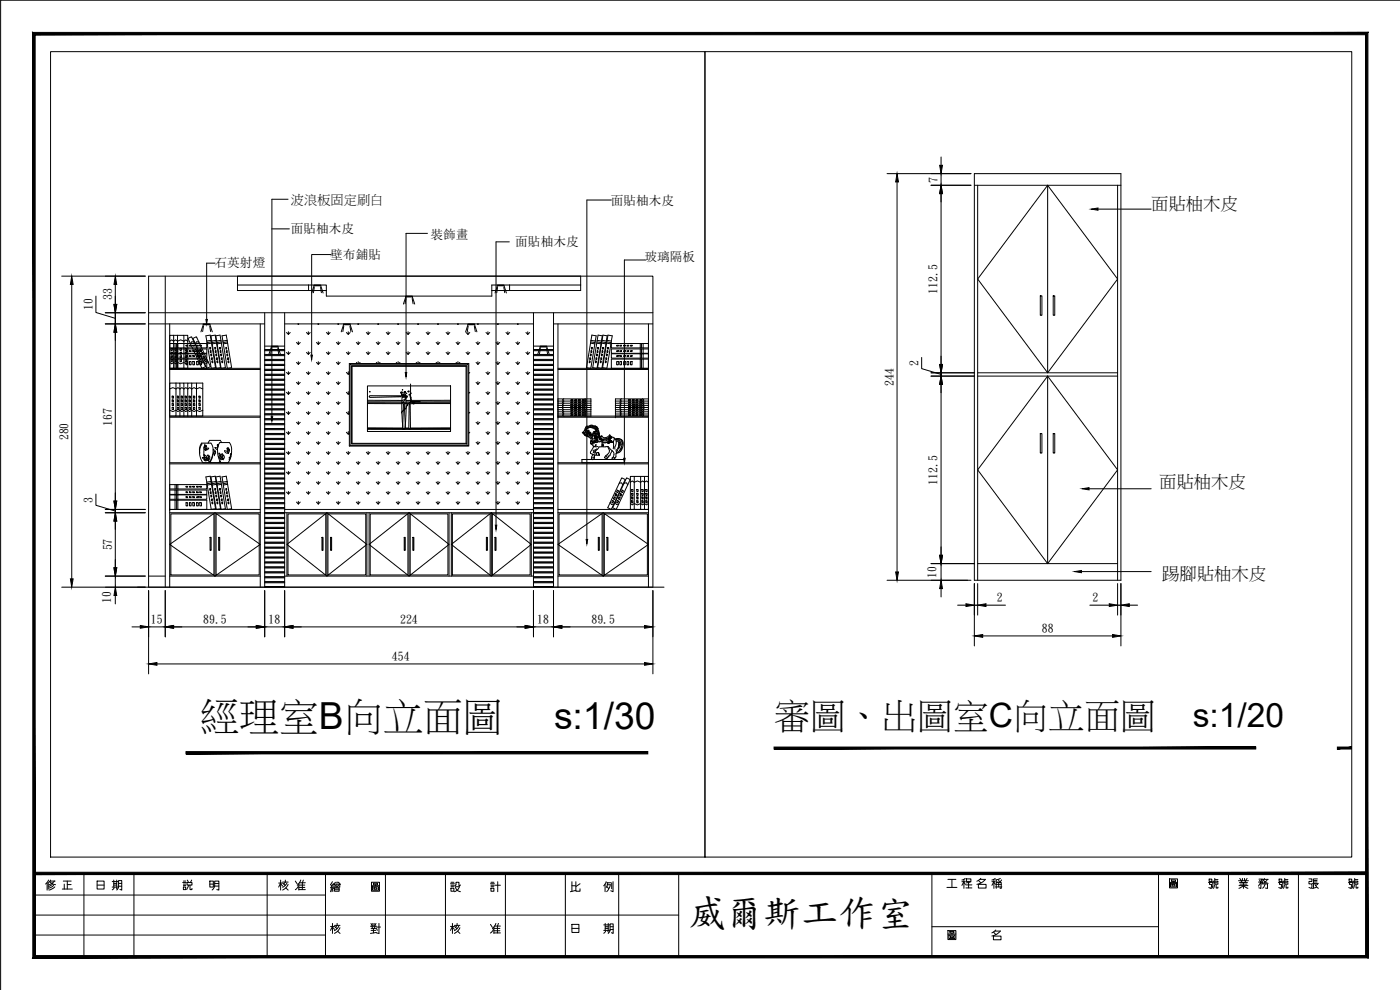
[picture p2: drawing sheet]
<svg xmlns="http://www.w3.org/2000/svg" width="420mm" height="297mm" viewBox="0 0 420 297" stroke-linecap="round" stroke-linejoin="round" font-family="sans-serif">
<defs><g id="words">
<text font-size="11.9" x="60" y="218.9">經理室B向立面圖</text>
<text font-size="11.3" x="206.5" y="277.3">威爾斯工作室</text>
<text font-size="11.2" x="166.3" y="218.9">s:1/30</text>
<text font-size="10.7" x="232.4" y="218.2">審圖、出圖室C向立面圖</text>
<text font-size="10.1" x="358" y="218.2">s:1/20</text>
<g font-size="5.2">
<text x="345.5" y="62.7">面貼柚木皮</text>
<text x="347.9" y="146.2">面貼柚木皮</text>
<text x="348.8" y="173.6">踢腳貼柚木皮</text>
</g>
<text font-size="4" x="87.3" y="61.3">波浪板固定刷白</text>
<g font-size="3.8">
<text x="183.3" y="61.6">面貼柚木皮</text>
<text x="87.3" y="70">面貼柚木皮</text>
<text x="129.2" y="71.8">裝飾畫</text>
<text x="99.1" y="77.6">壁布鋪貼</text>
<text x="154.6" y="73.8">面貼柚木皮</text>
<text x="64.4" y="80.1">石英射燈</text>
<text x="193.4" y="78.5">玻璃隔板</text>
</g>
<g font-size="3.5">
<text x="281.3" y="54.8" transform="rotate(-90 281.3 54.8)">7</text>
<text x="281.2" y="88.2" transform="rotate(-90 281.2 88.2)">112.5</text>
<text x="27.6" y="93.1" transform="rotate(-90 27.6 93.1)">10</text>
<text x="33.4" y="90.1" transform="rotate(-90 33.4 90.1)">33</text>
<text x="275.5" y="109.8" transform="rotate(-90 275.5 109.8)">2</text>
<text x="268.1" y="115.8" transform="rotate(-90 268.1 115.8)">244</text>
<text x="33.4" y="127.8" transform="rotate(-90 33.4 127.8)">167</text>
<text x="20.4" y="132.1" transform="rotate(-90 20.4 132.1)">280</text>
<text x="281.2" y="145.5" transform="rotate(-90 281.2 145.5)">112.5</text>
<text x="27.6" y="150.8" transform="rotate(-90 27.6 150.8)">3</text>
<text x="33.4" y="165.1" transform="rotate(-90 33.4 165.1)">57</text>
<text x="280.9" y="173.5" transform="rotate(-90 280.9 173.5)">10</text>
<text x="33.1" y="180.8" transform="rotate(-90 33.1 180.8)">10</text>
<text x="299.2" y="180.4">2</text>
<text x="327.9" y="180.4">2</text>
<text x="45.3" y="186.9">15</text>
<text x="61" y="186.9">89.5</text>
<text x="80.6" y="186.9">18</text>
<text x="120.1" y="187">224</text>
<text x="161.2" y="186.9">18</text>
<text x="177.5" y="186.9">89.5</text>
<text x="312.7" y="189.6">88</text>
<text x="117.6" y="198">454</text>
</g>
</g></defs>
<!-- layer: 0 -->
<g fill="none" stroke="#000" stroke-width=".3">
<path d="M15.2 15.5h196.4v241.7h-196.4zM211.6 15.5h194.1v241.7h-194.1zM420.2 .1h-420v296.9M86.4 59.8h-4.8v65.2M266.2 52.1h25.2M269.2 54.6v117M279.4 55.6h12M282.4 47.1v2.5M282.4 52.1v3.5M282.4 58.1v51.3M292.4 52.1h44v122h-44zM292.4 55.6h44"/>
<path d="M293.4 55.6v118.5M314.4 55.6l21 28.1-21 28.2-21-28.2zM314.4 55.6v56.3M335.4 55.6v118.5M64.6 79h-2.6v16.8M81.6 68.7h5.2M99.3 76.4h-5.8v30.2M128.3 70h-6.4v41.8M152.8 72.6h-3.9v85M183.5 60h-7.4v101.8M193.6 78h-6.2v59.5M329.5 62.7h16"/>
<path d="M18.5 82.9h25.1M21.5 85.4v88.3M28.8 88.8v5l5.8 1.7M31.6 93.8h12M31.6 97.2h12M34.6 97.2v-3.4v3.4M34.6 85.4v5.9M34.6 99.7v50.7M44.6 93.8h151.3M44.6 97.2h34.8M49.6 82.9v93.3M50.9 97.2v79"/>
<path d="M61 97.2h2v.2h-2zM61 97.4l-.7 2.2M61.1 97.9l-.3 1.6M62.9 97.9l.3 1.6M63 97.4l.7 2.2M71.3 85.5v-2.6h103v4.3h-21.4M71.3 85.5h21.3M71.3 85.5v1.7h26.6M78.1 97.2v79M79.4 93.8v82.4M85.4 97.2h74.7M85.4 93.8v82.4"/>
<path d="M86 99.8l.6 .5M86.6 99.5v.8M87.1 99.8l-.5 .5M89.4 97.2l.1 .1M89.5 97.2v.1M89.7 97.2l-.2 .1M92 99.8l.5 .5M92.5 99.5v.8M92.6 85.5h5.3v1.7M92.6 85.5v1.7M93.1 99.8l-.6 .5M94.3 85.5h2v.3h-2z"/>
<path d="M94.3 85.8l-.7 2.1M94.3 86.2l-.2 1.6M95.4 97.2l.1 .1M95.5 97.2v.1M95.7 97.2l-.2 .1M96.2 86.2l.3 1.6M96.3 85.8l.7 2.1M98 99.8l.5 .5M98.5 99.5v.8M99.1 99.8l-.6 .5M101.4 97.2l.1 .1M101.5 97.2v.1"/>
<path d="M101.7 97.2l-.2 .1M103.1 97.2h2v.2h-2zM103.1 97.4l-.7 2.2M103.2 97.9l-.3 1.6M103.9 99.8l.6 .5M104.5 99.5v.8M105 97.9l.3 1.6M105.1 99.8l-.6 .5M105.1 97.4l.7 2.2M107.4 97.2l.1 .1M107.5 97.2v.1M107.7 97.2l-.2 .1"/>
<path d="M109.9 99.8l.6 .5M110.5 99.5v.8M111.1 99.8l-.6 .5M113.3 97.2l.2 .1M113.5 97.2v.1M113.6 97.2l-.1 .1M115.9 99.8l.6 .5M116.5 99.5v.8M117.1 99.8l-.6 .5M119.3 97.2l.2 .1M119.5 97.2v.1M119.6 97.2l-.1 .1"/>
<path d="M121.8 88.8h2v.3h-2zM121.8 89.1l-.7 2.1M121.8 89.5l-.2 1.7M121.9 99.8l.6 .5M122.5 99.5v.8M123 99.8l-.5 .5M123.7 89.5l.3 1.7M123.8 89.1l.7 2.1M125.3 97.2l.2 .1M125.5 97.2v.1M125.6 97.2l-.1 .1M127.9 99.8l.6 .5"/>
<path d="M128.5 99.5v.8M129 99.8l-.5 .5M131.3 97.2l.1 .1M131.4 97.2v.1M131.6 97.2l-.2 .1M133.9 99.8l.6 .5M134.5 99.5v.8M135 99.8l-.5 .5M137.3 97.2l.1 .1M137.4 97.2v.1M137.6 97.2l-.2 .1M139.9 99.8l.5 .5"/>
<path d="M140.4 97.2h2v.2h-2zM140.4 99.5v.8M140.4 97.4l-.7 2.2M140.5 97.9l-.3 1.6M141 99.8l-.6 .5M142.4 97.9l.2 1.6M142.4 97.4l.7 2.2M143.3 97.2l.1 .1M143.4 97.2v.1M143.6 97.2l-.2 .1M145.9 99.8l.5 .5M146.4 99.5v.8"/>
<path d="M147 99.8l-.6 .5M149.3 85.5h2v.3h-2zM149.3 97.2l.1 .1M149.3 85.8l-.7 2.1M149.3 86.2l-.2 1.6M149.4 97.2v.1M149.6 97.2l-.2 .1M151.2 86.2l.3 1.6M151.3 85.8l.7 2.1M151.8 99.8l.6 .5M152.4 99.5v.8M152.9 85.5v1.7h-5.3"/>
<path d="M153 99.8l-.6 .5M155.3 97.2l.1 .1M155.4 97.2v.1M155.6 97.2l-.2 .1M157.8 99.8l.6 .5M158.4 99.5v.8M159 99.8l-.6 .5M160.1 93.8v82.4M166.1 97.2h29.8M166.1 93.8v82.4M167.4 97.2v79M174.3 85.5h-26.7v3.3h-49.7v-1.6"/>
<path d="M194.6 97.2v79M312.2 88.8h.5v5.8h-.5zM316.1 88.8h.4v5.8h-.4zM50.9 108.8l.6 .4 .6-.4M50.9 102.4l.6-.4 .6 .4 .6-.4 .6 .4 .9-.4 1 .4M50.9 102.4v8.1M50.9 103.1h11.2v1.3h-8.7M50.9 104.7h11.2v1.3h-8.7M50.9 106.2h11.2v1.3h-8.7M50.9 107.7h11.2v2.8h-8.7M50.9 104.4h2.5M50.9 106h2.5"/>
<path d="M50.9 107.5h2.5M50.9 110.5h2.5M50.9 110.9h27.2M50.9 110.5h27.2M51.3 105.7h.4v.6h-.4zM51.3 106.8h.4v.6h-.4zM51.3 107.9h.4v.6h-.4zM51.3 104.5h.4v.6h-.4zM51.7 118.9h.4v.6h-.4zM52.1 108.8v1.7h-1.2M52.1 100.6h-1.2v1.8M52.1 108.8l.6 .4 .6-.4"/>
<path d="M52.1 100.6h1.2M52.1 100.6v8.2M52.5 105.7h.4v.6h-.4zM52.5 106.8h.4v.6h-.4zM52.5 107.9h.4v.6h-.4zM52.5 104.5h.4v.6h-.4zM52.5 103.1v1.3M52.5 104.7v1.3M52.5 106.2v1.3M52.5 107.7v2.8M52.8 114.9h-1.9v1.8l1-.4 .9 .4 .6-.4 .6 .4M52.8 114.9h1.2v1.8"/>
<path d="M52.8 114.9v8.2M53 103.1v1.3M53 104.7v1.3M53 106.2v1.3M53 107.7v2.8M53.2 118.9h.4v.6h-.4zM53.3 100.6h1.9v1.8M53.3 108.8l.9 .4 1-.4 .6 .4 .5-.4M53.3 100.6v8.2M53.4 103.1v1.3M53.4 104.7v1.3M53.4 106.2v1.3"/>
<path d="M53.4 107.7v2.8M54 114.9h1.2v1.8M54 116.7l.6-.4 .6 .4M54 116.7v8.1M54 105.7h.4v.6h-.4zM54 106.8h.4v.6h-.4zM54 107.9h.4v.6h-.4zM54 104.5h.4v.6h-.4zM54.4 118.9h.4v.6h-.4zM55.2 102.4v8.1h-1.9v-1.7M55.2 100.6h1.1v1.8M55.2 102.4l.6-.4 .5 .4"/>
<path d="M55.2 116.7l.6-.4 .5 .4M55.2 114.9h1.1M55.2 116.7v8.1M55.6 105.7h.4v.6h-.4zM55.6 106.8h.4v.6h-.4zM55.6 107.9h.4v.6h-.4zM55.6 104.5h.4v.6h-.4zM55.6 118.9h.4v.6h-.4zM55.8 106.7h.5v.3h-.5zM55.8 105.2h.5v.3h-.5zM55.8 103.6h.5v.3h-.5zM55.8 108.5h.5v1h-.5z"/>
<path d="M56.3 102.4v8.1M56.3 116.7l.6-.4 .6 .4M56.3 116.7v8.1M56.7 118.9h.5v.6h-.5zM56.9 106.7h.5v.3h-.5zM56.9 105.2h.5v.3h-.5zM56.9 103.6h.5v.3h-.5zM56.9 108.5h.5v1h-.5zM57.2 103.1l2.7 5.8M57.5 114.9h-1.2v1.8M57.5 116.7l.8-.4 .7 .4M57.5 116.7v8.1"/>
<path d="M57.9 106.7h.5v.3h-.5zM57.9 105.2h.5v.3h-.5zM57.9 103.6h.5v.3h-.5zM57.9 108.5h.5v1h-.5zM58.1 118.9h.4v.6h-.4zM58.2 102.6l-.7-1.6-1.1 .5 .8 1.6M58.2 102.6l-.7-.1-.3 .6M58.2 102.6l2.7 5.8M58.4 104.9l.4-.2 .3 .6-.4 .2zM58.9 106l.4-.2 .2 .5-.3 .2zM59 116.7v8.1h1.9v-1.7M59 116.7v-1.8h1.9v8.2"/>
<path d="M59 116.7l.9-.4 1 .4M59 114.9h-1.5v1.8M59 106.7h.5v.3h-.5zM59 105.2h.5v.3h-.5zM59 103.6h.5v.3h-.5zM59 108.5h.5v1h-.5zM59.4 107l.3-.2 .3 .6-.4 .1zM59.7 102.6l-.8-1.6-1 .5 3.4 7.4M59.7 102.6l-.7-.1-.4 .6M59.7 102.6l2.7 5.8M59.7 118.9h.4v.6h-.4zM59.9 108l.3-.2 .3 .6-.4 .2z"/>
<path d="M59.9 104.9l.4-.2 .2 .6-.3 .2zM60 106.7h.5v.3h-.5zM60 105.2h.5v.3h-.5zM60 103.6h.5v.3h-.5zM60 108.5h.5v1h-.5zM60.4 106l.3-.2 .3 .5-.4 .2zM60.8 107l.4-.2 .3 .6-.4 .1zM60.9 108.4l.8 1.6-1.1 .5-.7-1.6M60.9 108.4l-.3 .6-.7-.1M61.3 108l.4-.2 .3 .6-.4 .2zM62.1 102.3v.5M62.1 102.8l.1 .4"/>
<path d="M62.4 108.4l.7 1.6-1 .5-.8-1.6M62.4 108.4l-.4 .6-.7-.1M62.9 104.3l.2-.1 .1 .5-.2 .1zM63.1 105.3l.2-.1 .1 .6h-.3zM63.2 106.3l.3-.1 .1 .6h-.3zM63.4 102.1l1.3 8.2-1.3 .2-1.2-7.3M63.4 102.1l-1.3 .2M63.4 102.1l-.3-1.6-1.3 .3 .3 1.5M63.4 107.4h.3v.5h-.2zM63.4 102.6l-1.3 .2M63.5 103l-1.3 .2M63.6 108.4l.2-.1 .1 .5h-.3z"/>
<path d="M63.6 102.3v.5M63.6 102.8l.1 .4M64.4 104.3l.2-.1 .1 .5-.2 .1zM64.6 105.3l.2-.1 .1 .6h-.3zM64.7 106.3l.3-.1 .1 .6h-.3zM64.9 102.1l1.3 8.2-1.3 .2-1.2-7.3M64.9 102.1l-1.3 .2M64.9 102.1l-.3-1.6-1.3 .3 .3 1.5M64.9 107.4h.3l.1 .5h-.3zM64.9 102.6l-1.3 .2M65 103l-1.3 .2M65 102.3l.1 .5"/>
<path d="M65.1 108.4l.2-.1 .1 .5h-.2zM65.1 102.8l.1 .4M65.9 104.3l.2-.1 .1 .5-.2 .1zM66 105.3l.3-.1 .1 .6h-.3zM66.2 106.3l.2-.1 .1 .6h-.2zM66.3 102.1l1.3 8.2-1.2 .2-1.2-7.3M66.3 102.1l-1.3 .2M66.3 102.1l-.3-1.6-1.2 .3 .2 1.5M66.4 107.4h.2l.1 .5h-.2zM66.4 102.6l-1.3 .2M66.4 103l-1.2 .2M66.5 108.4l.3-.1 .1 .5h-.3z"/>
<path d="M66.9 102.3l.1 .9M67.7 104.3l.3-.1 .1 .5-.3 .1zM67.9 105.3l.2-.1 .1 .6h-.2zM68.1 106.3l.2-.1 .1 .6h-.3zM68.2 102.1l.1 .9M68.2 102.1l-1.3 .2M68.2 102.1l-.3-1.6-1.3 .3 .3 1.5M68.2 107.4h.3l.1 .5h-.3zM68.2 102.6l-1.2 .2M68.3 103l1.2 7.3-1.3 .2-1.2-7.3M68.3 103l-1.3 .2M68.4 108.4l.2-.1 .1 .5h-.2z"/>
<path d="M79.4 105.2h6M79.4 106.7h6M79.4 108.2h6M79.4 109.7h6M79.4 111.2h6M79.4 112.6h6M79.4 114.1h6M79.4 115.6h6M79.4 117.1h6M79.4 118.6h6M79.4 105h6M79.4 106.5h6"/>
<path d="M79.4 108h6M79.4 109.5h6M79.4 111h6M79.4 112.4h6M79.4 113.9h6M79.4 115.4h6M79.4 116.9h6M79.4 118.4h6M79.4 119.9h6M79.4 104.9h6M79.4 106.3h6M79.4 107.8h6"/>
<path d="M79.4 109.3h6M79.4 110.8h6M79.4 112.3h6M79.4 113.8h6M79.4 115.2h6M79.4 116.7h6M79.4 118.2h6M79.4 119.7h6M79.4 103.9h6M81.4 103.9h2v.2h-2zM81.4 104.1l-.7 2.1M81.5 104.5l-.3 1.7"/>
<path d="M83.4 104.5l.2 1.7M83.4 104.1l.7 2.1M86 117.7l.6 .6M86 111.7l.6 .6M86 105.8l.6 .5M86.6 105.5v.8M86.6 111.5v.8M86.6 117.5v.8M87.1 105.8l-.5 .5M87.1 111.7l-.5 .6M87.1 117.7l-.5 .6M89 114.7l.5 .6"/>
<path d="M89 108.7l.5 .6M89 102.8l.5 .5M89.5 102.5v.8M89.5 108.5v.8M89.5 114.5v.8M90.1 102.8l-.6 .5M90.1 108.7l-.6 .6M90.1 114.7l-.6 .6M92 117.7l.5 .6M92 111.7l.5 .6M92 105.8l.5 .5M92.5 105.5v.8"/>
<path d="M92.5 111.5v.8M92.5 117.5v.8M93.1 105.8l-.6 .5M93.1 111.7l-.6 .6M93.1 117.7l-.6 .6M95 114.7l.5 .6M95 108.7l.5 .6M95 102.8l.5 .5M95.5 102.5v.8M95.5 108.5v.8M95.5 114.5v.8M96.1 102.8l-.6 .5"/>
<path d="M96.1 108.7l-.6 .6M96.1 114.7l-.6 .6M98 117.7l.5 .6M98 111.7l.5 .6M98 105.8l.5 .5M98.5 105.5v.8M98.5 111.5v.8M98.5 117.5v.8M99.1 105.8l-.6 .5M99.1 111.7l-.6 .6M99.1 117.7l-.6 .6M101 114.7l.5 .6"/>
<path d="M101 108.7l.5 .6M101 102.8l.5 .5M101.5 102.5v.8M101.5 108.5v.8M101.5 114.5v.8M102.1 102.8l-.6 .5M102.1 108.7l-.6 .6M102.1 114.7l-.6 .6M103.9 117.7l.6 .6M103.9 111.7l.6 .6M103.9 105.8l.6 .5M104.5 105.5v.8"/>
<path d="M104.5 111.5v.8M104.5 117.5v.8M104.8 109.1h35.9v24.7h-35.9zM104.8 112l-.3 .3M104.8 118l-.3 .3M105.1 109.3h35.4v24.3h-35.4zM105.1 105.8l-.6 .5M105.5 109.7h34.6v23.5h-34.6zM105.7 109.9h34.2v23.1h-34.2zM106.9 108.7l.4 .4M106.9 102.8l.6 .5M107.5 102.5v.8"/>
<path d="M107.5 108.5v.6M108.1 102.8l-.6 .5M108.1 108.7l-.4 .4M109.9 105.8l.6 .5M110.3 115.8h24.9v13.7h-24.9zM110.5 105.5v.8M110.9 118.7l9.4 .1 .1 .2-9.3 .2-.3-.2zM111 117.5v.1zM111.1 105.8l-.6 .5M112.9 108.7l.4 .4M112.9 102.8l.6 .5M113.5 102.5v.8"/>
<path d="M113.5 108.5v.6M114 102.8l-.5 .5M114 108.7l-.3 .4M115.9 105.8l.6 .5M116.5 105.5v.8M117.1 105.8l-.6 .5M118.9 108.7l.4 .4M118.9 102.8l.6 .5M119.5 102.5v.8M119.5 108.5v.6M120 102.8l-.5 .5M120 108.7l-.3 .4"/>
<path d="M120.4 117.6h.3l.1 .3-.3 .2-.2-.2zM120.6 118.3l.1 .1zM120.6 118.4h.4l.1 .4-.3 .1-.3-.2zM120.7 119l1.1 .1 .1 4.9-.4 4.8h-.5l-.3-2.4zM120.7 119.2h1M120.7 119.1h1M120.8 116.9l.1 .1zM120.9 118.3h.4l-.1 .2zM121.3 118.2h.4l.1 .4-.3 .2-.3-.2zM121.3 117.5h.4l.1 .3-.3 .2-.3-.2zM121.6 118.5l.1 .1zM121.6 118.8l.1 .2z"/>
<path d="M121.8 119l.4-.1-.3 .3zM121.9 118.8h.3l.1 .3-.3 .2-.2-.2zM121.9 105.8l.6 .5M122 117.9v.2zM122.5 105.5v.8M122.5 117.3l.3 .2h-.4zM122.9 118.3l.2 .2h-.3zM123 105.8l-.5 .5M123.1 119v.2zM123.2 115.2v4.6h.2M123.3 117.9l.1 .1zM123.4 119.2v1.4"/>
<path d="M124.9 108.7l.3 .4M124.9 102.8l.6 .5M125.5 102.5v.8M125.5 108.5v.6M126 102.8l-.5 .5M126 108.7l-.3 .4M127.9 105.8l.6 .5M128.5 105.5v.8M129 105.8l-.5 .5M130.9 108.7l.3 .4M130.9 102.8l.5 .5M131.4 102.5v.8"/>
<path d="M131.4 108.5v.6M132 102.8l-.6 .5M132 108.7l-.3 .4M133.9 105.8l.6 .5M134.5 105.5v.8M135 105.8l-.5 .5M136.9 108.7l.3 .4M136.9 102.8l.5 .5M137.4 102.5v.8M137.4 108.5v.6M138 102.8l-.6 .5M138 108.7l-.3 .4"/>
<path d="M139.9 105.8l.5 .5M140.4 105.5v.8M141 105.8l-.6 .5M141 111.7l-.3 .3M141 117.7l-.3 .3M142.9 114.7l.5 .6M142.9 108.7l.5 .6M142.9 102.8l.5 .5M143.4 102.5v.8M143.4 108.5v.8M143.4 114.5v.8M144 102.8l-.6 .5"/>
<path d="M144 108.7l-.6 .6M144 114.7l-.6 .6M145.9 117.7l.5 .6M145.9 111.7l.5 .6M145.9 105.8l.5 .5M146.4 105.5v.8M146.4 111.5v.8M146.4 117.5v.8M147 105.8l-.6 .5M147 111.7l-.6 .6M147 117.7l-.6 .6M148.9 114.7l.5 .6"/>
<path d="M148.9 108.7l.5 .6M148.9 102.8l.5 .5M149.4 102.5v.8M149.4 108.5v.8M149.4 114.5v.8M150 102.8l-.6 .5M150 108.7l-.6 .6M150 114.7l-.6 .6M151.8 117.7l.6 .6M151.8 111.7l.6 .6M151.8 105.8l.6 .5M152.4 105.5v.8"/>
<path d="M152.4 111.5v.8M152.4 117.5v.8M153 105.8l-.6 .5M153 111.7l-.6 .6M153 117.7l-.6 .6M154.8 114.7l.6 .6M154.8 108.7l.6 .6M154.8 102.8l.6 .5M155.4 102.5v.8M155.4 108.5v.8M155.4 114.5v.8M156 102.8l-.6 .5"/>
<path d="M156 108.7l-.6 .6M156 114.7l-.6 .6M157.8 117.7l.6 .6M157.8 111.7l.6 .6M157.8 105.8l.6 .5M158.4 105.5v.8M158.4 111.5v.8M158.4 117.5v.8M159 105.8l-.6 .5M159 111.7l-.6 .6M159 117.7l-.6 .6M160.1 105.2h6"/>
<path d="M160.1 106.7h6M160.1 108.2h6M160.1 109.7h6M160.1 111.2h6M160.1 112.6h6M160.1 114.1h6M160.1 115.6h6M160.1 117.1h6M160.1 118.6h6M160.1 105h6M160.1 106.5h6M160.1 108h6"/>
<path d="M160.1 109.5h6M160.1 111h6M160.1 112.4h6M160.1 113.9h6M160.1 115.4h6M160.1 116.9h6M160.1 118.4h6M160.1 119.9h6M160.1 104.9h6M160.1 106.3h6M160.1 107.8h6M160.1 109.3h6"/>
<path d="M160.1 110.8h6M160.1 112.3h6M160.1 113.8h6M160.1 115.2h6M160.1 116.7h6M160.1 118.2h6M160.1 119.7h6M160.1 103.9h6M162.1 103.9h2v.2h-2zM162.1 104.1l-.7 2.1M162.2 104.5l-.3 1.7M164 104.5l.3 1.7"/>
<path d="M164.1 104.1l.7 2.1M167.4 110.5h27.2h-2.4M167.4 119.7h9.9v.6M167.4 110.9h27.2M169.2 119.7l-.4 .3 .4 .3-.4 .4 .4 .3-.4 .3 .4 .3-.4 .3 .4 .4-.4 .3 .4 .3-.4 .3 .4 .4-.4 .3 .4 .3-.4 .3 .4 .3M171.3 119.9h.7v.2h-.7zM172.5 119.9h.6v.2h-.6zM173.6 119.9h.6v.2h-.6zM174.7 119.9h.7v.2h-.7zM175.6 119.7l.4 .3-.4 .3M176.9 108.3l.2 .1v.4h-.3zM177 107.4h.3l-.1 .5h-.2z"/>
<path d="M177.2 106.2l.3 .1-.1 .5h-.3zM177.2 103l-1.2 7.3 1.3 .2 1.2-7.3M177.2 103l1.3 .2M177.3 102.6l1.3 .2M177.4 102.1l-.2 .9M177.4 102.1l1.2 .2M177.4 102.1l.2-1.6 1.3 .3-.3 1.5M177.4 105.2l.3 .1-.1 .5h-.3zM177.6 104.2l.2 .1-.1 .5-.2-.1zM178.6 102.3l-.1 .9M178.8 108.3l.2 .1-.1 .4h-.2zM178.9 107.4h.3l-.1 .5h-.3z"/>
<path d="M179.1 106.2l.2 .1v.5h-.3zM179.1 103l1.3 .2M179.2 102.6l1.2 .2M179.2 102.1l-1.3 8.2 1.3 .2 1.2-7.3M179.2 102.1l1.3 .2M179.2 102.1l.3-1.6 1.3 .3-.3 1.5M179.3 105.2l.2 .1-.1 .5h-.2zM179.4 104.2l.3 .1-.1 .5-.3-.1zM180.2 108.3l.3 .1-.1 .4h-.3zM180.4 107.4h.2l-.1 .5h-.2zM180.4 102.8v.4M180.5 102.3l-.1 .5"/>
<path d="M180.6 106.2l.2 .1-.1 .5h-.2zM180.6 103l1.2 .2M180.6 102.6l1.3 .2M180.7 102.1l-1.4 8.2 1.3 .2 1.2-7.3M180.7 102.1l1.3 .2M180.7 102.1l.3-1.6 1.2 .3-.2 1.5M180.7 105.2l.3 .1-.1 .5h-.3zM180.9 104.2l.2 .1v.5l-.3-.1zM181.7 108.3l.3 .1-.1 .4h-.3zM181.9 107.4h.2l-.1 .5h-.2zM181.9 102.8l-.1 .4M182 102.3l-.1 .5"/>
<path d="M182.1 106.2l.2 .1-.1 .5h-.2zM182.1 103l1.2 .2M182.1 102.6l1.3 .2M182.2 102.1l-1.4 8.2 1.3 .2 1.2-7.3M182.2 102.1l1.3 .2M182.2 102.1l.3-1.6 1.2 .3-.2 1.5M182.2 105.2l.3 .1-.1 .5h-.3zM182.4 104.2l.2 .1v.5l-.3-.1zM183.4 102.8l-.1 .4M183.5 102.3l-.1 .5M185.1 106.7h.5v.3h-.5zM185.1 105.2h.5v.3h-.5z"/>
<path d="M185.1 103.6h.5v.3h-.5zM185.1 108.5h.5v1h-.5zM186 106.7h.5v.3h-.5zM186 105.2h.5v.3h-.5zM186 103.6h.5v.3h-.5zM186 108.5h.5v1h-.5zM186.5 119.7l-.4 .3 .4 .3-.4 .4 .4 .3-.4 .3 .4 .3-.4 .3 .4 .4-.4 .3 .4 .3-.4 .3 .4 .4-.4 .3 .4 .3-.4 .3 .4 .3M187.2 106.7h.5v.3h-.5zM187.2 105.2h.5v.3h-.5zM187.2 103.6h.5v.3h-.5zM187.2 108.5h.5v1h-.5zM188.2 106.7h.5v.3h-.5z"/>
<path d="M188.2 105.2h.5v.3h-.5zM188.2 103.6h.5v.3h-.5zM188.2 108.5h.5v1h-.5zM188.6 119.9h.7v.2h-.7zM189.2 106.7h.5v.3h-.5zM189.2 105.2h.5v.3h-.5zM189.2 103.6h.5v.3h-.5zM189.2 108.5h.5v1h-.5zM189.8 119.9h.6v.2h-.6zM190.9 119.9h.6v.2h-.6zM192 119.9h.6v.2h-.6zM192.2 104.4h2.4"/>
<path d="M192.2 106h2.4M192.2 107.5h2.4M192.2 103.1v1.3M192.2 104.7v1.3M192.2 106.2v1.3M192.2 107.7v2.8M192.5 103.1v1.3M192.5 104.7v1.3M192.5 106.2v1.3M192.5 107.7v2.8M192.8 119.7l.5 .3-.5 .3M193 103.1v1.3"/>
<path d="M193 104.7v1.3M193 106.2v1.3M193 107.7v2.8M194.6 103.1h-11.1v1.3h8.7M194.6 104.7h-11.1v1.3h8.7M194.6 106.2h-11.1v1.3h8.7M194.6 107.7h-11.1v2.8h8.7M194.6 119.7h-9.9v.6M276.6 107.3v3.3l5.8 1.7M279.4 112.8h13M279.4 111.9h13M282.4 112.8v-.9v.9"/>
<path d="M282.4 115.3v51.3M293.4 112.8h42M293.4 111.9h42M314.4 112.8l21 28.2-21 28.1-21-28.1zM314.4 112.8v56.3M50.9 123.1l1 .4 .9-.4M50.9 139.2h27.2M50.9 138.8h27.2M50.9 125.2h27.2M51.7 121.1h.4v.6h-.4zM51.7 122.2h.4v.7h-.4zM51.7 120h.4v.6h-.4z"/>
<path d="M52.8 123.1l.6 .4 .6-.4 .6 .4 .6-.4 .6 .4 .5-.4 .6 .4 .6-.4 .8 .4 .7-.4 .9 .4 1-.4M52.8 123.1v1.7h-1.9h27.2M53.2 121.1h.4v.6h-.4zM53.2 122.2h.4v.7h-.4zM53.2 120h.4v.6h-.4zM54.4 121.1h.4v.6h-.4zM54.4 122.2h.4v.7h-.4zM54.4 120h.4v.6h-.4zM55.6 121.1h.4v.6h-.4zM55.6 122.2h.4v.7h-.4zM55.6 120h.4v.6h-.4zM56.7 121.1h.5v.6h-.5z"/>
<path d="M56.7 122.2h.5v.7h-.5zM56.7 120h.5v.6h-.5zM58.1 121.1h.4v.6h-.4zM58.1 122.2h.4v.7h-.4zM58.1 120h.4v.6h-.4zM59.7 121.1h.4v.6h-.4zM59.7 122.2h.4v.7h-.4zM59.7 120h.4v.6h-.4zM60.6 133.2l-.6 1.3v1.5M60.7 137.3h.8l.6 .4-.7 .1zM61.2 137.9l.6-.1 .6 .3-.7 .1zM61.2 136.4l.6 .4a.29 .29 0 0 1 .2 .3 .29 .29 0 0 1-.2 .3l-.5-.4z"/>
<path d="M61.2 134.1l.4 .4v.6l-.4-.4zM61.5 133.2l-.3 2.6 .4 2.5M61.8 134h-.4l.1-.4 .5 .2-.2 .2M61.8 134.1l.1 .5-.3 .5 .7-.2 .4-.4h-.6l-.3 .3M62 137.4l.7 1.1M62.3 136.5l.3 .5-.4 .6-.1-.5zM62.9 136.8v.7l-.3 .6v-.8zM63.1 138.5a5.7 5.7 0 0 0 .2-5.5h-2.8a5.7 5.7 0 0 0 .4 5.8M63.1 138.5l.2 .3M63.8 136.4l-.5 1.4-.6 .9M64 136l.4 .7M64 135l.2-.2 .1 .7-.4 .5"/>
<path d="M64.5 135.3l.2 .5-.3 .6-.2-.6zM65.3 134.5l.1 1.9 .6 1.9M65.3 134.5l-.2-.1a.3 .3 0 0 0-.3-.2 .3 .3 0 0 0-.3 .3 .3 .3 0 0 0 .4 .3l.4 .1M65.3 134.3h.1M65.4 133.8h.1M65.4 133.8l-.1 .5M65.4 133.8v.1M65.4 133.9l.6-1.1h2.8a5.9 5.9 0 0 1-.3 6M65.4 133.9l-.1 .6M65.4 133.5h.1M65.6 133.4h-.3l.1 .4M65.7 136l.5 .4 .1 .6-.5-.4z"/>
<path d="M65.9 137.5h.6l.3 .3-.5 .1zM66 138.3l-.3 .5h-2.8l.2-.3M66 138.3l.3 .5M66.4 137.1l-.1-.1a.31 .31 0 0 0-.4-.2 .31 .31 0 0 0-.2 .4 .31 .31 0 0 0 .4 .2 .67 .67 0 0 0 .7-.4 .67 .67 0 0 0-.2-.8 .9 .9 0 0 0 .3 1.5l.1 .3M66.5 132.8l-.4-.7h-3.2l-.4 .9M67.1 136.6l.2 .6-.2 .6-.3-.6zM68.2 135.5l-.1-.1a.35 .35 0 0 0-.4-.2 .35 .35 0 0 0-.3 .4 .35 .35 0 0 0 .4 .3l.7 .1M68.3 134.9v.7l.2 .4M68.6 135l.3-.2-.4 1.2-.1-.5zM69.1 137.6l-.4 .2 .3 .1M69.3 137h-.1a.23 .23 0 0 0-.4 .2 .23 .23 0 0 0 .2 .3l.2-.1M69.4 136.4l-.1-.2a.54 .54 0 0 0 0 .9"/>
<path d="M79.4 120h6M79.4 121.5h6M79.4 123h6M79.4 124.5h6M79.4 126h6M79.4 127.5h6M79.4 128.9h6M79.4 130.4h6M79.4 131.9h6M79.4 133.4h6M79.4 134.9h6M79.4 136.3h6"/>
<path d="M79.4 137.8h6M79.4 139.3h6M79.4 121.3h6M79.4 122.8h6M79.4 124.3h6M79.4 125.8h6M79.4 127.3h6M79.4 128.7h6M79.4 130.2h6M79.4 131.7h6M79.4 133.2h6M79.4 134.7h6"/>
<path d="M79.4 136.2h6M79.4 137.6h6M79.4 139.1h6M79.4 121.2h6M79.4 122.6h6M79.4 124.1h6M79.4 125.6h6M79.4 127.1h6M79.4 128.6h6M79.4 130.1h6M79.4 131.5h6M79.4 133h6"/>
<path d="M79.4 134.5h6M79.4 136h6M79.4 137.5h6M79.4 138.9h6M86 135.7l.6 .6M86 129.7l.6 .6M86 123.7l.6 .6M86.6 123.5v.8M86.6 129.5v.8M86.6 135.5v.8M87.1 123.7l-.5 .6M87.1 129.7l-.5 .6"/>
<path d="M87.1 135.7l-.5 .6M89 138.7l.5 .5M89 132.7l.5 .6M89 126.7l.5 .6M89 120.7l.5 .6M89.5 120.5v.8M89.5 126.5v.8M89.5 132.5v.8M89.5 138.4v.8M90.1 120.7l-.6 .6M90.1 126.7l-.6 .6M90.1 132.7l-.6 .6"/>
<path d="M90.1 138.7l-.6 .5M92 135.7l.5 .6M92 129.7l.5 .6M92 123.7l.5 .6M92.5 123.5v.8M92.5 129.5v.8M92.5 135.5v.8M93.1 123.7l-.6 .6M93.1 129.7l-.6 .6M93.1 135.7l-.6 .6M95 138.7l.5 .5M95 132.7l.5 .6"/>
<path d="M95 126.7l.5 .6M95 120.7l.5 .6M95.5 120.5v.8M95.5 126.5v.8M95.5 132.5v.8M95.5 138.4v.8M96.1 120.7l-.6 .6M96.1 126.7l-.6 .6M96.1 132.7l-.6 .6M96.1 138.7l-.6 .5M98 135.7l.5 .6M98 129.7l.5 .6"/>
<path d="M98 123.7l.5 .6M98.5 123.5v.8M98.5 129.5v.8M98.5 135.5v.8M99.1 123.7l-.6 .6M99.1 129.7l-.6 .6M99.1 135.7l-.6 .6M101 138.7l.5 .5M101 132.7l.5 .6M101 126.7l.5 .6M101 120.7l.5 .6M101.5 120.5v.8"/>
<path d="M101.5 126.5v.8M101.5 132.5v.8M101.5 138.4v.8M102.1 120.7l-.6 .6M102.1 126.7l-.6 .6M102.1 132.7l-.6 .6M102.1 138.7l-.6 .5M103.9 135.7l.6 .6M103.9 129.7l.6 .6M103.9 123.7l.6 .6M104.5 123.5v.8M104.5 129.5v.8"/>
<path d="M104.5 135.5v.8M104.8 124l-.3 .3M104.8 129.9l-.3 .4M105.1 135.7l-.6 .6M106.9 138.7l.6 .5M107.5 138.4v.8M108.1 138.7l-.6 .5M109.9 135.7l.6 .6M110.3 128.8h24.9M110.3 120.1h10.3M110.3 128.4h10.5M110.3 128.5l10.6 .1"/>
<path d="M110.3 121.1h10.5M110.3 120.6h10.3M110.3 120.8l10.4 .1M110.5 135.5v.8M111.1 135.7l-.6 .6M112.9 138.7l.6 .5M113.5 138.4v.8M114 138.7l-.5 .5M115.9 135.7l.6 .6M116.5 135.5v.8M117.1 135.7l-.6 .6M118.9 138.7l.6 .5"/>
<path d="M119.5 138.4v.8M120 138.7l-.5 .5M120.6 120.2l1.3-.6-.7 .9-.5 .2M120.7 120.8l1.1 .2M120.7 120.9l.6 .2 .4 7.3M121.6 128.7h1.2M121.6 128.6l-.7 .2-10.6-.2M121.6 128.6h1.1M121.6 128.5l-.7 .2M121.6 128.4h1.1M121.7 121.1h2.4M121.8 120.9l-.7 .3-.3 7.3"/>
<path d="M121.8 120.9h2M121.9 135.7l.6 .6M122.5 135.5v.8M122.7 128.6l.1-7.4h.3v7.5M122.7 128.6l.1 .1M122.8 128.7h.3M123 135.7l-.5 .6M123.2 120.1v.7l-.8 .3-.1 .6-.4 .2v.6h-.3v.3l-.5 .2-.6 .6v.3M123.8 120.9l.1-.3 .2 .3M123.8 120.9h.3M124 120.9h.1M124 120.9l.2 .3 .2-.1"/>
<path d="M124.4 121.1h10.8M124.5 120.8l-.1-.2h-.3l-.1 .3M124.5 120.8h10.7M124.5 120.8l-.1 .3M124.9 138.7l.6 .5M125.5 138.4v.8M126 120.5h-2.6l-.2 .3M126 138.7l-.5 .5M127.9 135.7l.6 .6M128.5 135.5v.8M129 135.7l-.5 .6M130.9 138.7l.5 .5"/>
<path d="M131.4 138.4v.8M132 138.7l-.6 .5M133.9 135.7l.6 .6M134.5 135.5v.8M135 135.7l-.5 .6M135.2 128.4h-12.1M135.2 128.5l-12 .1M135.2 128.6l-12.1 .1M135.2 120.1h-13.3M135.2 120.6h-13.4M136.9 138.7l.5 .5M137.4 138.4v.8"/>
<path d="M138 138.7l-.6 .5M139.9 135.7l.5 .6M140.4 135.5v.8M141 123.7l-.3 .3M141 129.7l-.3 .3M141 135.7l-.6 .6M142.9 138.7l.5 .5M142.9 132.7l.5 .6M142.9 126.7l.5 .6M142.9 120.7l.5 .6M143.4 120.5v.8M143.4 126.5v.8"/>
<path d="M143.4 132.5v.8M143.4 138.4v.8M144 120.7l-.6 .6M144 126.7l-.6 .6M144 132.7l-.6 .6M144 138.7l-.6 .5M145.9 135.7l.5 .6M145.9 129.7l.5 .6M145.9 123.7l.5 .6M146.4 123.5v.8M146.4 129.5v.8M146.4 135.5v.8"/>
<path d="M147 123.7l-.6 .6M147 129.7l-.6 .6M147 135.7l-.6 .6M148.9 138.7l.5 .5M148.9 132.7l.5 .6M148.9 126.7l.5 .6M148.9 120.7l.5 .6M149.4 120.5v.8M149.4 126.5v.8M149.4 132.5v.8M149.4 138.4v.8M150 120.7l-.6 .6"/>
<path d="M150 126.7l-.6 .6M150 132.7l-.6 .6M150 138.7l-.6 .5M151.8 135.7l.6 .6M151.8 129.7l.6 .6M151.8 123.7l.6 .6M152.4 123.5v.8M152.4 129.5v.8M152.4 135.5v.8M153 123.7l-.6 .6M153 129.7l-.6 .6M153 135.7l-.6 .6"/>
<path d="M154.8 138.7l.6 .5M154.8 132.7l.6 .6M154.8 126.7l.6 .6M154.8 120.7l.6 .6M155.4 120.5v.8M155.4 126.5v.8M155.4 132.5v.8M155.4 138.4v.8M156 120.7l-.6 .6M156 126.7l-.6 .6M156 132.7l-.6 .6M156 138.7l-.6 .5"/>
<path d="M157.8 135.7l.6 .6M157.8 129.7l.6 .6M157.8 123.7l.6 .6M158.4 123.5v.8M158.4 129.5v.8M158.4 135.5v.8M159 123.7l-.6 .6M159 129.7l-.6 .6M159 135.7l-.6 .6M160.1 120h6M160.1 121.5h6M160.1 123h6"/>
<path d="M160.1 124.5h6M160.1 126h6M160.1 127.5h6M160.1 128.9h6M160.1 130.4h6M160.1 131.9h6M160.1 133.4h6M160.1 134.9h6M160.1 136.3h6M160.1 137.8h6M160.1 139.3h6M160.1 121.3h6"/>
<path d="M160.1 122.8h6M160.1 124.3h6M160.1 125.8h6M160.1 127.3h6M160.1 128.7h6M160.1 130.2h6M160.1 131.7h6M160.1 133.2h6M160.1 134.7h6M160.1 136.2h6M160.1 137.6h6M160.1 139.1h6"/>
<path d="M160.1 121.2h6M160.1 122.6h6M160.1 124.1h6M160.1 125.6h6M160.1 127.1h6M160.1 128.6h6M160.1 130.1h6M160.1 131.5h6M160.1 133h6M160.1 134.5h6M160.1 136h6M160.1 137.5h6"/>
<path d="M160.1 138.9h6M167.4 122.3h8.2M167.4 121h8.2M167.4 139.2h27.2M167.4 138.8h27.2M167.4 125.2h27.2M167.4 124.2h9.9M167.4 123.6h9.9M171.3 120.5h.7v.3h-.7zM171.3 121.2h.7v.2h-.7zM171.3 121.8h.7v.3h-.7zM171.3 122.5h.7v.2h-.7z"/>
<path d="M171.3 123.8h.7v.2h-.7zM171.3 123.1h.7v.2h-.7zM171.3 124.4h.7v.2h-.7zM172.5 120.5h.6v.3h-.6zM172.5 121.2h.6v.2h-.6zM172.5 121.8h.6v.3h-.6zM172.5 122.5h.6v.2h-.6zM172.5 123.8h.6v.2h-.6zM172.5 123.1h.6v.2h-.6zM172.5 124.4h.6v.2h-.6zM173.6 120.5h.6v.3h-.6zM173.6 121.2h.6v.2h-.6z"/>
<path d="M173.6 121.8h.6v.3h-.6zM173.6 122.5h.6v.2h-.6zM173.6 124.4h.6v.2h-.6zM173.6 123.8h.6v.2h-.6zM173.6 123.1h.6v.2h-.6zM174.6 138.8v-.9h12.8v.9M174.7 121.2h.7v.2h-.7zM174.7 120.5h.7v.3h-.7zM174.7 121.8h.7v.3h-.7zM174.7 122.5h.7v.2h-.7zM174.7 123.1h.7v.2h-.7zM174.7 123.8h.7v.2h-.7z"/>
<path d="M174.7 124.4h.7v.2h-.7zM175.1 129.6l.1 .2 .3 .1M175.2 129.9l.1 .5 .5 .1M175.3 130.3l.7 .3M175.3 129.2l.5 .1M175.4 129.9l.1 .3M175.4 129.3l-.3 .2a.25 .25 0 0 0-.3 .3 .25 .25 0 0 0 .4 .2M175.4 129.2v.1M175.5 130.5l.7 .2M175.5 130.2l.7 .4M175.6 120.3h-8.2v1.3h8.2M175.6 122.9h-8.2v1.9"/>
<path d="M175.6 121l.4 .3-.4 .3M175.6 122.9l.4 .3-.4 .4 .4 .3-.4 .3 .4 .3-.4 .3h-8.2M175.6 130.6l1 .4M175.6 122.3h1.7M175.6 120.3h1.7M175.6 121h1.7M175.6 121.6h1.7M175.6 122.9h1.7M175.6 121.6l.4 .3-.4 .4M175.6 120.3l.4 .4-.4 .3M175.6 122.3l.4 .3-.4 .3M175.7 129.5l.2 .3-.4 .4"/>
<path d="M175.8 128.4a.27 .27 0 0 0-.2 .4 .27 .27 0 0 0 .3 .2 .27 .27 0 0 0 .2-.3 2.19 2.19 0 0 1 2.9 .4M175.8 128.4l.3 .3M175.8 130.8l.8 .1M176.1 129.1l-.6 .8M176.1 128.3l.2 .3M176.1 129.1l-.5-.2-.2 .4M176.1 130.7h.4l.1 .3M176.2 130.7h.1M176.3 128.2l.2 .2M176.4 128l.2 .4M176.5 129.5l-.2-.2-.2 .5a.27 .27 0 0 0 .3 .1 .27 .27 0 0 0 .2-.4M176.5 129.5l-.1-.2 .3-.2 .1 .4h-.2"/>
<path d="M176.5 129.5h.1M176.7 129.7v.2l.3-.1M176.8 129.8a.26 .26 0 0 1 .3-.1 .26 .26 0 0 1 .1 .4 .26 .26 0 0 1-.4 .1 .29 .29 0 0 1-.3-.3 .29 .29 0 0 1 .3-.3l-.2 .3 .3 .1M176.9 129.8h.1v.2M177 127.8v.4M177 130.2v.2h.2M177 130.2l.1 .4-.3-.2M177.2 130.8h-.3h.3M177.2 130.5h.1M177.2 127.6l.1 .6M177.2 129.8l.3 .6 .3 .2-.5-.2M177.3 132.8l-.1 .3 .3 .1"/>
<path d="M177.3 130.4a.24 .24 0 0 1-.4 0 .24 .24 0 0 1 .1-.3 .24 .24 0 0 1 .3 .2l-.3 .2M177.3 130.4a.23 .23 0 0 0-.2-.3 .23 .23 0 0 0-.3 .1 .23 .23 0 0 0 .2 .3M177.3 130.4l-.3 .1M177.3 120.3v1.3M177.3 122.9v1.9M177.3 121.6v1.3M177.4 131.6v1.2M177.4 132.1l.2 .3M177.4 131.3h.1M177.4 127.6v.7M177.5 133.2l.4 .4M177.5 137.3a.41 .41 0 0 0 .4 .6 .41 .41 0 0 0 .4-.5l.1-.1"/>
<path d="M177.5 137.3h.9M177.5 132.5l-.1-.1-.1 .1M177.6 132.4l.2 .4M177.6 132.9l-.1 .3-.1-.2M177.7 132.7l.2 .1-.2 .3M177.7 131.3l.1 .9M177.8 127.6l-.1 .7M177.8 136.3l-.3 1M177.8 130.6l.1 .3h-.3a.43 .43 0 0 1-.1 .7 .43 .43 0 0 1-.6-.4l-.5-.2M177.9 127.7l-.1 .6M177.9 133.3l.2 .7M178 132.4l-.1 .2 .2 .2"/>
<path d="M178.1 132.7h-.1M178.2 132.4l.3 .2M178.2 132.7l-.1 .3-.1-.3M178.2 127.9l.5-.1 .2 .2M178.2 129.5l-.3 .7M178.2 127.9a1.49 1.49 0 0 0-1.6 0h-.7l-.1 .5M178.3 132.5l.2 .2-.1 .2M178.3 127.9l-.2 .4M178.3 132.3h-.2v.2M178.4 137.4h.1M178.5 136.5l-.2 .3 .1 .5M178.5 130.5l-.2 .5 .3-.4"/>
<path d="M178.5 131.4l-.3 .3M178.5 127.8l-.3 .6M178.6 132.1l-.1 .4v-.2M178.6 132.1h.3M178.7 127.8l-.4 .7M178.8 132.3l-.1 .2M178.8 132.1l.2 .3M178.9 135.2l-.3 .7M178.9 128l-.4 .6M178.9 128l.6 .6M178.9 133.4l-.2 .1 .1 .3M178.9 131.9l.3 .3v-.2"/>
<path d="M179 133.8l-.8 .1M179 129.1l-.8 .4M179 136.5l.9 .1M179 128.7l.5-.1-.5 .5zM179.1 134.7l-1.2 .4M179.1 131.8h-.2M179.1 131.9l-.2-.1 .1 .2M179.1 131.8l.2 .1M179.2 128.1l-.6 .6M179.2 131.9l.3 .1-.3 .2M179.3 131.3l-1 .4M179.3 128.3l-.5 .7"/>
<path d="M179.3 131.2l-1.1 .5 .7-.1M179.3 128.9l-.3 .4-.5 .2M179.4 134h-.2a1.13 1.13 0 0 0-1.6 1l-.1 .1a.71 .71 0 0 0-.2 .9 .71 .71 0 0 0 .8 .4l.9 .1M179.4 132.7h-.9M179.4 132.4l-.7 .2M179.4 130.4h.2v.3l-1.3 .7 .5-.1 1-.7M179.5 130l-.8 .3M179.5 131.3l-.6 .3M179.5 135.7l-.4 .2-.1 .6M179.5 135.7l.4 .9zM179.5 129.3a.69 .69 0 0 1-1 .4l-.6 .5M179.5 129.3l-.1-.4a.7 .7 0 0 1-1.1 .6h-.1"/>
<path d="M179.5 129.3h.1a.59 .59 0 0 1-.2 .6 .59 .59 0 0 1-.7 0l-.3 .7h-.3l.6-.7h-.5l-.3 .3M179.6 129.6l.1 .1M179.7 129.7l-.3 .2M179.7 129.7v.1M179.8 130.1l.1 .2M179.8 129.8v.3M179.8 130.1a1.34 1.34 0 0 0-1.2 .8h-.2M179.9 130.3l-.7 .2-.6 .6-.1-.1M179.9 130.3v.4M179.9 130.7l-.5 .4M179.9 131.6v.2h.2M180 131.4l.1 .2"/>
<path d="M180 131.1v-.3l-.4 .4h-.4M180 131.5h.2l-.2 .2M180 131l.5 .1M180.1 131.1l-.8 .2M180.2 131.8h.1M180.2 131.5l-.1 .2 .2 .1M180.2 131.5h.1M180.2 131.5l.4 .2 .1 1.6M180.2 131.6l-.1-.2-.3 .2 .3 .2 .2-.2 .1 .1M180.3 131.6h.2M180.3 131.6h.1M180.4 132.2l-.9 .1"/>
<path d="M180.4 132.3l-.4 .3-.5-.1M180.4 131.7v.2l-.2-.2M180.5 130.8l.1 .2M180.7 133.4l-.1 .4M180.7 130.9a1.53 1.53 0 0 0 2.3-.4l.1 .5-.2 .6M180.7 130.9h-.6M180.7 133.4h.3M180.8 133.6l-.1 .2M180.8 131.9l.2 1.6M180.8 133.6v.2M180.9 132.6l.6 .1 .7-.1M180.9 133.6l.1 .2"/>
<path d="M181 133.4l.1 .4-.1-.3h-.3M181.2 133.8h-.5M181.8 136.7l.6 .5M182.1 132.7l-1.2 .1M182.3 131.8l-1.5 .1M182.4 134l-2.1 .1a1.23 1.23 0 0 0-1.1 .8l-1.1 .8 .1 .2h.8M182.4 134l.1 .4a1.71 1.71 0 0 1-.6 2.3h-.1M182.4 134l1.3 1.3M182.4 132.7v.3h.2M182.5 132.9l.3 .1M182.5 131.9l-.3 .2a1.19 1.19 0 0 1-1.4-.1M182.5 132.5l-.2 .2 .3 .1"/>
<path d="M182.6 132.6l.2 .1-.2 .1M182.6 132.6v.1M182.6 132.6h.2v.2M182.6 131.9h.1M182.7 131.7v.3v-.2M182.7 131.8h.1M182.8 132.5l-.3-.1 .1 .2M182.8 131.5h-.2l.2 .2M182.8 131.5l.1 .1M182.9 132l.1 .3M182.9 132.7v.2h-.3M182.9 131.6l-.1 .2-.2-.2-1.8 .1"/>
<path d="M182.9 132l-.1 .2h.3l-.2-.2M182.9 131.9l.2 .2M182.9 132l.2 .2M182.9 131.6l-.1 .3M182.9 131.6h.1M183 131.6l-.1 .3M183 131.6l-.2-.1-.2 .3M183 132.7h-.3M183.1 132.3l.2 .1-.1 .3-.3-.2 .1-.2M183.1 130.6l-.5 .6-.7 .4M183.1 132.5l.2 .1-.1 .2M183.1 131.3l.1-.2 .1 .2"/>
<path d="M183.1 132.4v-.1a.23 .23 0 0 1 .4 0 .23 .23 0 0 1 0 .3h-.3M183.1 132.1l-.1 .4 .4 .1M183.1 130.8l1.2 .6M183.1 131.3l.1 .1M183.2 131.3l.1 .3-.3-.2M183.2 131.3l-.3 .1 .3 .1h-.2M183.2 131.3h.2l-.1 .2M183.2 130.9v.2l.4 .1-.2 .1M183.2 131.2h-.2v.3M183.2 132.5l.2-.1 .1 .2M183.3 132.3l.2-.1 .1 .2M183.3 131.5l-.1 .2-.2-.2"/>
<path d="M183.3 131l.4 .3-.3 .1M183.3 132.3l.3 .1-.2 .3M183.4 132.4l.2 .2h-.2M183.7 135.3l-.4 .6a.77 .77 0 0 1-.7 .9l-.4 .7h-.3l-.5-.2 .4-.6M183.7 135.3a1.4 1.4 0 0 1 0 2.2l.5 .4M183.9 137.2l.5 .2M184.1 132.4l-.4 .2M184.1 132.6l-.6 .1M184.7 120.3v1.3M184.7 122.9v1.9M184.7 122.3h8.1M184.7 120.3h8.1"/>
<path d="M184.7 121h8.1M184.7 121.6h8.1M184.7 122.9h8.1M184.7 124.2h9.9M184.7 123.6h9.9M184.7 121.6v1.3M184.7 124.8v.6M184.8 131.7l-.5-.3-.3 3.3M184.8 131.9a1.52 1.52 0 0 1 .7 2.6l.1-.3a1.15 1.15 0 0 0-.6-1.9l-.1 .1M184.8 131.7a1.3 1.3 0 0 1 1.5 .3 1.3 1.3 0 0 1 .2 1.5M184.8 131.7a1.4 1.4 0 0 1 1.4 1.9M184.8 131.7l.9-.1 .7 .3"/>
<path d="M184.8 131.7v.2M184.8 131.9l.1 .5M184.9 136l-.1 .6a.57 .57 0 0 1-.4 .8l.1 .3-.3 .1M184.9 132.4l-.4 2.4M185 135.7l-.1 .3M185.4 135.1l-.4 .6M185.4 135.8l-.5 .2M185.4 134.6l-.1 .2a.59 .59 0 0 0-.3 .9M186 132.6l.1 1.1-.5 1M186.4 131.9a3.2 3.2 0 0 1-.6 3.5l-.4 .4M186.4 131.9a2.57 2.57 0 0 1-1 3.9M186.7 134.1l-.7 1.3"/>
<path d="M188.6 120.5h.7v.3h-.7zM188.6 121.2h.7v.2h-.7zM188.6 121.8h.7v.3h-.7zM188.6 122.5h.7v.2h-.7zM188.6 123.8h.7v.2h-.7zM188.6 123.1h.7v.2h-.7zM188.6 124.4h.7v.2h-.7zM189.8 120.5h.6v.3h-.6zM189.8 121.2h.6v.2h-.6zM189.8 121.8h.6v.3h-.6zM189.8 122.5h.6v.2h-.6zM189.8 123.8h.6v.2h-.6z"/>
<path d="M189.8 123.1h.6v.2h-.6zM189.8 124.4h.6v.2h-.6zM190.9 120.5h.6v.3h-.6zM190.9 121.2h.6v.2h-.6zM190.9 121.8h.6v.3h-.6zM190.9 122.5h.6v.2h-.6zM190.9 124.4h.6v.2h-.6zM190.9 123.8h.6v.2h-.6zM190.9 123.1h.6v.2h-.6zM192 121.2h.6v.2h-.6zM192 120.5h.6v.3h-.6zM192 121.8h.6v.3h-.6z"/>
<path d="M192 122.5h.6v.2h-.6zM192 124.4h.6v.2h-.6zM192 123.8h.6v.2h-.6zM192 123.1h.6v.2h-.6zM192.8 121l.5 .3-.5 .3M192.8 120.3h1.8v1.3h-1.8M192.8 122.9l.5 .3-.5 .4 .5 .3-.5 .3 .5 .3-.5 .3h-8.1M192.8 122.9h1.8v1.9h-27.2M192.8 122.3h1.8M192.8 121h1.8M192.8 121.6l.5 .3-.5 .4M192.8 120.3l.5 .4-.5 .3"/>
<path d="M192.8 122.3l.5 .3-.5 .3M312.2 130.1h.5v5.8h-.5zM316.1 130.1h.4v5.8h-.4zM28.8 148.2v3.4l5.8 1.7M31.6 153.8h12M31.6 152.9h12M34.6 153.8v-.9v.9M34.6 156.3v14.1M50.9 145.4h11.2v1.3h-8.7M50.9 147h11.2v1.3h-8.7M50.9 148.5h11.2v1.3h-8.7M50.9 150.1h11.2v2.8h-8.7"/>
<path d="M50.9 146.7h2.5M50.9 148.3h2.5M50.9 149.8h2.5M50.9 153.8h27.2M51.3 154.2h12.9v18.3h-12.9zM52.5 145.4v1.3M52.5 147v1.3M52.5 148.5v1.3M52.5 150.1v2.8M53 145.4v1.3M53 147v1.3M53 148.5v1.3"/>
<path d="M53 150.1v2.8M53.4 152.9h-2.5h27.2M53.4 145.4v1.3M53.4 147v1.3M53.4 148.5v1.3M53.4 150.1v2.8M55.8 149h.5v.3h-.5zM55.8 147.6h.5v.2h-.5zM55.8 145.9h.5v.3h-.5zM55.8 150.8h.5v1h-.5zM56.9 149h.5v.3h-.5zM56.9 147.6h.5v.2h-.5z"/>
<path d="M56.9 145.9h.5v.3h-.5zM56.9 150.8h.5v1h-.5zM57.9 149h.5v.3h-.5zM57.9 147.6h.5v.2h-.5zM57.9 145.9h.5v.3h-.5zM57.9 150.8h.5v1h-.5zM59 149h.5v.3h-.5zM59 147.6h.5v.2h-.5zM59 145.9h.5v.3h-.5zM59 150.8h.5v1h-.5zM60 149h.5v.3h-.5zM60 147.6h.5v.2h-.5z"/>
<path d="M60 145.9h.5v.3h-.5zM60 150.8h.5v1h-.5zM62.1 144.7v.4M62.1 145.1l.1 .4M62.9 146.6h.2l.1 .5h-.2zM63.1 147.6h.2l.1 .5h-.3zM63.2 148.6h.3l.1 .5h-.3zM63.4 144.4l1.3 8.2-1.3 .3-1.2-7.4M63.4 144.4l-1.3 .3M63.4 144.4l-.3-1.5-1.3 .2 .3 1.6M63.4 149.8l.3-.1v.5h-.2zM63.4 144.9l-1.3 .2"/>
<path d="M63.5 145.3l-1.3 .2M63.6 150.7h.2l.1 .4-.3 .1zM63.6 144.7v.4M63.6 145.1l.1 .4M64.4 146.6h.2l.1 .5h-.2zM64.5 153.8v19.1M64.6 147.6h.2l.1 .5h-.3zM64.7 148.6h.3l.1 .5h-.3zM64.9 154.2h12.9v18.3h-12.9zM64.9 144.4l1.3 8.2-1.3 .3-1.2-7.4M64.9 144.4l-1.3 .3M64.9 144.4l-.3-1.5-1.3 .2 .3 1.6"/>
<path d="M64.9 149.8l.3-.1 .1 .5h-.3zM64.9 144.9l-1.3 .2M65 145.3l-1.3 .2M65 144.7l.1 .4M65.1 150.7h.2l.1 .4-.2 .1zM65.1 145.1l.1 .4M65.9 146.6h.2l.1 .5h-.2zM66 147.6h.3l.1 .5h-.3zM66.2 148.6h.2l.1 .5h-.2zM66.3 144.4l1.3 8.2-1.2 .3-1.2-7.4M66.3 144.4l-1.3 .3M66.3 144.4l-.3-1.5-1.2 .2 .2 1.6"/>
<path d="M66.4 149.8l.2-.1 .1 .5h-.2zM66.4 144.9l-1.3 .2M66.4 145.3l-1.2 .2M66.5 150.7h.3l.1 .4-.3 .1zM66.9 144.7l.1 .8M67.7 146.6h.3l.1 .5h-.3zM67.9 147.6h.2l.1 .5h-.2zM68.1 148.6h.2l.1 .5h-.3zM68.2 144.4l.1 .9M68.2 144.4l-1.3 .3M68.2 144.4l-.3-1.5-1.3 .2 .3 1.6M68.2 149.8l.3-.1 .1 .5h-.3z"/>
<path d="M68.2 144.9l-1.2 .2M68.3 145.3l1.2 7.3-1.3 .3-1.2-7.4M68.3 145.3l-1.3 .2M68.4 150.7h.2l.1 .4-.2 .1zM79.4 140.8h6M79.4 142.3h6M79.4 143.7h6M79.4 145.2h6M79.4 146.7h6M79.4 148.2h6M79.4 149.7h6M79.4 151.2h6"/>
<path d="M79.4 152.6h6M79.4 154.1h6M79.4 155.6h6M79.4 157.1h6M79.4 158.6h6M79.4 140.6h6M79.4 142.1h6M79.4 143.6h6M79.4 145h6M79.4 146.5h6M79.4 148h6M79.4 149.5h6"/>
<path d="M79.4 151h6M79.4 152.4h6M79.4 153.9h6M79.4 155.4h6M79.4 156.9h6M79.4 158.4h6M79.4 159.9h6M79.4 140.4h6M79.4 141.9h6M79.4 143.4h6M79.4 144.9h6M79.4 146.4h6"/>
<path d="M79.4 147.8h6M79.4 149.3h6M79.4 150.8h6M79.4 152.3h6M79.4 153.8h6M79.4 155.2h6M79.4 156.7h6M79.4 158.2h6M79.4 159.7h6M85.4 153.8h74.7M85.4 152.9h74.7M86 147.7l.6 .5"/>
<path d="M86 141.7l.6 .5M86.1 153.8v19.1M86.4 154.2h11.4v18.3h-11.4zM86.6 141.4v.8M86.6 147.4v.8M87.1 141.7l-.5 .5M87.1 147.7l-.5 .5M89 150.7l.5 .5M89 144.7l.5 .5M89.5 144.4v.8M89.5 150.4v.8M90.1 144.7l-.6 .5"/>
<path d="M90.1 150.7l-.6 .5M92 147.7l.5 .5M92 141.7l.5 .5M92.5 141.4v.8M92.5 147.4v.8M93.1 141.7l-.6 .5M93.1 147.7l-.6 .5M95 150.7l.5 .5M95 144.7l.5 .5M95.5 144.4v.8M95.5 150.4v.8M96.1 144.7l-.6 .5"/>
<path d="M96.1 150.7l-.6 .5M98 147.7l.5 .5M98 141.7l.5 .5M98.1 153.8v19.1M98.4 154.2h11.4v18.3h-11.4zM98.5 141.4v.8M98.5 147.4v.8M99.1 141.7l-.6 .5M99.1 147.7l-.6 .5M101 150.7l.5 .5M101 144.7l.5 .5M101.5 144.4v.8"/>
<path d="M101.5 150.4v.8M102.1 144.7l-.6 .5M102.1 150.7l-.6 .5M103.9 147.7l.6 .5M103.9 141.7l.6 .5M104.5 141.4v.8M104.5 147.4v.8M105.1 141.7l-.6 .5M105.1 147.7l-.6 .5M106.9 150.7l.6 .5M106.9 144.7l.6 .5M107.5 144.4v.8"/>
<path d="M107.5 150.4v.8M108.1 144.7l-.6 .5M108.1 150.7l-.6 .5M109.9 147.7l.6 .5M109.9 141.7l.6 .5M110.1 153.8v19.1M110.5 141.4v.8M110.5 147.4v.8M110.8 153.8v19.1M111.1 141.7l-.6 .5M111.1 147.7l-.6 .5M111.1 154.2h11.3v18.3h-11.3z"/>
<path d="M112.9 150.7l.6 .5M112.9 144.7l.6 .5M113.5 144.4v.8M113.5 150.4v.8M114 144.7l-.5 .5M114 150.7l-.5 .5M115.9 147.7l.6 .5M115.9 141.7l.6 .5M116.5 141.4v.8M116.5 147.4v.8M117.1 141.7l-.6 .5M117.1 147.7l-.6 .5"/>
<path d="M118.9 150.7l.6 .5M118.9 144.7l.6 .5M119.5 144.4v.8M119.5 150.4v.8M120 144.7l-.5 .5M120 150.7l-.5 .5M121.9 147.7l.6 .5M121.9 141.7l.6 .5M122.5 141.4v.8M122.5 147.4v.8M122.8 153.8v19.1M123 141.7l-.5 .5"/>
<path d="M123 147.7l-.5 .5M123.1 154.2h11.3v18.3h-11.3zM124.9 150.7l.6 .5M124.9 144.7l.6 .5M125.5 144.4v.8M125.5 150.4v.8M126 144.7l-.5 .5M126 150.7l-.5 .5M127.9 147.7l.6 .5M127.9 141.7l.6 .5M128.5 141.4v.8M128.5 147.4v.8"/>
<path d="M129 141.7l-.5 .5M129 147.7l-.5 .5M130.9 150.7l.5 .5M130.9 144.7l.5 .5M131.4 144.4v.8M131.4 150.4v.8M132 144.7l-.6 .5M132 150.7l-.6 .5M133.9 147.7l.6 .5M133.9 141.7l.6 .5M134.5 141.4v.8M134.5 147.4v.8"/>
<path d="M134.8 153.8v19.1M135 141.7l-.5 .5M135 147.7l-.5 .5M135.4 153.8v19.1M135.8 154.2h11.3v18.3h-11.3zM136.9 150.7l.5 .5M136.9 144.7l.5 .5M137.4 144.4v.8M137.4 150.4v.8M138 144.7l-.6 .5M138 150.7l-.6 .5M139.9 147.7l.5 .5"/>
<path d="M139.9 141.7l.5 .5M140.4 141.4v.8M140.4 147.4v.8M141 141.7l-.6 .5M141 147.7l-.6 .5M142.9 150.7l.5 .5M142.9 144.7l.5 .5M143.4 144.4v.8M143.4 150.4v.8M144 144.7l-.6 .5M144 150.7l-.6 .5M145.9 147.7l.5 .5"/>
<path d="M145.9 141.7l.5 .5M146.4 141.4v.8M146.4 147.4v.8M147 141.7l-.6 .5M147 147.7l-.6 .5M147.4 153.8v19.1M147.8 154.2h11.3v18.3h-11.3zM148.9 150.7l.5 .5M148.9 144.7l.5 .5M149.4 144.4v.8M149.4 150.4v.8M150 144.7l-.6 .5"/>
<path d="M150 150.7l-.6 .5M151.8 147.7l.6 .5M151.8 141.7l.6 .5M152.4 141.4v.8M152.4 147.4v.8M153 141.7l-.6 .5M153 147.7l-.6 .5M154.8 150.7l.6 .5M154.8 144.7l.6 .5M155.4 144.4v.8M155.4 150.4v.8M156 144.7l-.6 .5"/>
<path d="M156 150.7l-.6 .5M157.8 147.7l.6 .5M157.8 141.7l.6 .5M158.4 141.4v.8M158.4 147.4v.8M159 141.7l-.6 .5M159 147.7l-.6 .5M159.4 153.8v19.1M160.1 140.8h6M160.1 142.3h6M160.1 143.7h6M160.1 145.2h6"/>
<path d="M160.1 146.7h6M160.1 148.2h6M160.1 149.7h6M160.1 151.2h6M160.1 152.6h6M160.1 154.1h6M160.1 155.6h6M160.1 157.1h6M160.1 158.6h6M160.1 140.6h6M160.1 142.1h6M160.1 143.6h6"/>
<path d="M160.1 145h6M160.1 146.5h6M160.1 148h6M160.1 149.5h6M160.1 151h6M160.1 152.4h6M160.1 153.9h6M160.1 155.4h6M160.1 156.9h6M160.1 158.4h6M160.1 159.9h6M160.1 140.4h6"/>
<path d="M160.1 141.9h6M160.1 143.4h6M160.1 144.9h6M160.1 146.4h6M160.1 147.8h6M160.1 149.3h6M160.1 150.8h6M160.1 152.3h6M160.1 153.8h6M160.1 155.2h6M160.1 156.7h6M160.1 158.2h6"/>
<path d="M160.1 159.7h6M167.4 153.8h27.2M167.4 152.9h27.2M167.8 154.2h12.9v18.3h-12.9zM181 153.8v19.1M181.4 154.2h12.9v18.3h-12.9zM183.1 150.8l.4 .6 .7-.1M183.9 150.2l.3 .1-.3 .6-.3-.2zM184.3 149.1l.4 .2-.3 .6-.3-.2zM184.6 150.8l-.7 1.5 1 .6 .8-1.6M184.6 150.8l.4 .6 .7-.1M184.8 148.1l.4 .2-.3 .6-.4-.2z"/>
<path d="M185.3 147.1l.4 .2-.3 .5-.4-.2zM185.3 150.2l.4 .1-.3 .6-.4-.2zM185.8 149.1l.4 .2-.3 .6-.4-.2zM185.8 145l-3.4 7.3 1.1 .6 .7-1.6M185.8 145l.8-1.6 1 .5-3.4 7.4M185.8 145l.7-.1 .4 .6M186.3 148.1l.3 .2-.2 .6-.4-.2zM186.8 147.1l.3 .2-.2 .5-.4-.2zM187.3 145l.7-1.6 1.1 .5-3.4 7.4M187.3 145l.7-.1 .4 .6M187.3 145l-2.7 5.8M189.2 151.1l.6 .4 .6-.4 .9 .4 1-.4"/>
<path d="M189.2 144.7l.6-.4 .6 .4M189.2 144.7v8.2M189.6 148h.4v.6h-.4zM189.6 149.1h.4v.6h-.4zM189.6 150.2h.4v.7h-.4zM189.6 146.9h.4v.6h-.4zM190.4 144.7v8.2h1.9v-1.8M190.4 142.9h-1.2v1.8M190.4 144.7l.9-.4 1 .4 .5-.4 .6 .4 .6-.4 .6 .4M191.1 148h.4v.6h-.4zM191.1 149.1h.4v.6h-.4zM191.1 150.2h.4v.7h-.4z"/>
<path d="M191.1 146.9h.4v.6h-.4zM192.3 142.9h-1.9v1.8M192.3 151.1l.5 .4 .6-.4M192.3 142.9h1.1M192.3 142.9v8.2M192.6 148h.4v.6h-.4zM192.6 149.1h.4v.6h-.4zM192.6 150.2h.4v.7h-.4zM192.6 146.9h.4v.6h-.4zM193.4 151.1v1.8h1.2M193.4 142.9h1.2v1.8M193.4 151.1l.6 .4 .6-.4"/>
<path d="M193.4 142.9v8.2M193.8 148h.4v.6h-.4zM193.8 149.1h.4v.6h-.4zM193.8 150.2h.4v.7h-.4zM193.8 146.9h.4v.6h-.4zM194.6 144.7v8.2M326.8 146.6h18.7M18.5 176.2h180.8M31.6 172.9h12M34.6 172.9v3.3M34.6 178.7v2.5M44.6 176.2v-93.3h151.3v93.3"/>
<path d="M44.6 172.9h5M44.6 177.2v25M49.6 177.2v13.9M50.9 163.4l13.6-9.6 13.6 9.6-13.6 9.5zM50.9 172.9h27.2M63 161.2h.4v3.9h-.4zM65.6 161.2h.3v3.9h-.3zM79.4 160h6M79.4 161.5h6M79.4 163h6M79.4 164.5h6M79.4 166h6"/>
<path d="M79.4 167.5h6M79.4 168.9h6M79.4 170.4h6M79.4 171.9h6M79.4 173.4h6M79.4 174.9h6M79.4 161.3h6M79.4 162.8h6M79.4 164.3h6M79.4 165.8h6M79.4 167.3h6M79.4 168.7h6"/>
<path d="M79.4 170.2h6M79.4 171.7h6M79.4 173.2h6M79.4 174.7h6M79.4 161.2h6M79.4 162.7h6M79.4 164.1h6M79.4 165.6h6M79.4 167.1h6M79.4 168.6h6M79.4 170.1h6M79.4 171.5h6"/>
<path d="M79.4 173h6M79.4 174.5h6M79.4 176h6M79.4 177.2v13.9M85.4 172.9h74.7M85.4 177.2v13.9M86.1 163.4l12-9.6 12 9.6-12 9.5zM96.6 161.2h.3v3.9h-.3zM99.2 161.2h.3v3.9h-.3zM110.8 163.4l12-9.6 12 9.6-12 9.5zM121.3 161.2h.3v3.9h-.3zM123.9 161.2h.3v3.9h-.3z"/>
<path d="M135.4 163.4l12-9.6 12 9.6-12 9.5zM146 161.2h.3v3.9h-.3zM148.5 161.2h.4v3.9h-.4zM160.1 160h6M160.1 161.5h6M160.1 163h6M160.1 164.5h6M160.1 166h6M160.1 167.5h6M160.1 168.9h6M160.1 170.4h6M160.1 171.9h6"/>
<path d="M160.1 173.4h6M160.1 174.9h6M160.1 161.3h6M160.1 162.8h6M160.1 164.3h6M160.1 165.8h6M160.1 167.3h6M160.1 168.7h6M160.1 170.2h6M160.1 171.7h6M160.1 173.2h6M160.1 174.7h6"/>
<path d="M160.1 161.2h6M160.1 162.7h6M160.1 164.1h6M160.1 165.6h6M160.1 167.1h6M160.1 168.6h6M160.1 170.1h6M160.1 171.5h6M160.1 173h6M160.1 174.5h6M160.1 176h6M160.1 177.2v13.9"/>
<path d="M166.1 177.2v13.9M167.4 163.4l13.6-9.6 13.6 9.6-13.6 9.5zM167.4 172.9h27.2M179.6 161.2h.3v3.9h-.3zM182.1 161.2h.4v3.9h-.4zM195.9 177.2v25M266.2 174.1h25.2M279.4 169.1h13M282.4 169.1v5M282.4 176.6v2.5M292.4 175.1v18.7M293.4 169.1h42"/>
<path d="M293.4 175.1v9.5M324.5 171.5h21M335.4 175.1v9.5M336.4 175.1v18.7M39.6 188.1h2.5M44.6 188.1h5M47.1 199.2h146.3M52.1 188.1h24.8M79.4 188.1h6M87.9 188.1h69.7M160.1 188.1h6M168.6 188.1h24.8"/>
<path d="M287.4 181.6h2.5M292.4 181.6h1M294.9 190.8h39M295.9 181.6h5.9M327.1 181.6h5.8M335.4 181.6h1M338.9 181.6h2.5M10.2 262.1h400M10.2 268.5h87.5M10.2 274.6h193.5M14.1 264.8v2.3M14.5 265v1.7"/>
<path d="M14.6 264l-.9 1.2M14.9 264.5l1 .7 .8 .2M15 264.4h1.5M15.2 264l-.6 .8M15.8 265.2l-1.1 .7M16.1 265.6l-1.4 .8M16.4 264.3l-1.7 1.2M16.4 266.1l-1.7 1M18.7 266.7h3M19 264.4h2.4M19.3 265.3v1.4M20.2 264.4v2.3"/>
<path d="M20.2 265.4h1.1M25.2 262.1v24.9M29.1 264.4h2.1v2.3h-2.1zM29.1 265.6h2.1M33.7 264.5h1.8M33.7 266.2h1.8M34.1 264.1v2.1M34.1 265.6h.9M34.1 265.1h.9M34.3 266.3l-.6 .7M34.9 266.3l.2 .4M35 264.1v2.1"/>
<path d="M35.6 265.1h.9M35.6 265.9h.9M36 266.9l.5 .2v-2.9h-.9v2l-.6 .8M40.2 262.1v24.9M54.8 264.8h1.1M55 266.2h.7v.7h-.7zM55 264.4h.7M55 265.3h.7M55 265.7h.7M56.1 264.8h1.5v.8h-1.5zM56.2 264.1l.4 .7M56.7 265.6l-.7 1.3"/>
<path d="M57 265.6v1.3h.6v-.3M57.5 264.1l-.4 .7M63 264.4h1v1.8h-1zM63 265.3h1M64.4 265.8l-.7 1.2M64.4 265.1h1.3M65.7 265.9h-1.3v-1.5h1.3v2.7l-.6-.2M80.2 262.1v24.9M83.6 265h1.2M84.2 264.1v3M84.2 265.2l.6 .7M84.2 265l-.6 1.2"/>
<path d="M84.8 264.7h1.7M84.9 265.1l.7 .5M85.6 264.1v.6l-.5 .6M85.8 266.4l.7 .7M86.1 264.9l-1.3 1.3M86.5 265.3l-.5 .9-1.2 .9M88.6 264.4l.6 .9M89.5 265.8l-.9 1.1M89.7 265.6h1.8M89.7 266.9h1.9M89.7 266.3h1.8M89.7 265.2v1.9"/>
<path d="M89.9 264.9h1.7M90.3 264l-1.1 1.6M91 264.1l-.3 .8v2M97.7 262.1v24.9M99.2 278h1.2M99.2 266.4h.7M99.5 266.7l-.3 .9M99.6 266.4v1.2M99.8 264.5l-.6 1 .4 .3M99.8 277.1v3M99.8 278.2l.6 .7M99.8 278l-.6 1.2"/>
<path d="M99.8 266.7l.1 .7M99.9 266l.2 .7M100 265.2l-.7 1.2M100.2 265.3h1.8v.9h-1.8zM100.4 266.5h1.4v.9h-1.4zM100.4 267h1.4M100.4 277.7h1.6M100.5 278.1l.7 .6M100.5 265.5l.4 .6M100.7 264.7l-.7 .7M101 264.7h.6l.6 .7M101.1 265.3v.9"/>
<path d="M101.2 277.1v.6l-.5 .6M101.3 279.4l.7 .7M101.7 277.9l-1.3 1.3M101.7 265.5l-.4 .6M102 278.3l-.5 .9-1.1 .8M111.2 277.9h1.8M111.3 277.1l.4 .7M111.4 278.6h1.4M111.4 279.2h1.4M111.5 264.7h2.4v2.7h-2.4zM111.5 265.8h2.4M111.6 277.9l.2 .7"/>
<path d="M111.8 266.1h1.8v1h-1.8zM111.9 277.1v.8M112.1 265h1.2v.5h-1.2zM112.1 278.6v1.3M112.2 266.4h.9v.4h-.9zM112.3 277.1v.8M112.6 277.9l-.3 .7M112.7 265.5v.3M112.8 277.1l-.3 .7M113 278.2h1.2M113 278.6l.2 .6M113 279.8l-1.8 .3"/>
<path d="M113.7 277.1v3l-.7-.2M115.7 262.1v24.9M133.7 262.1v24.9M135.2 278h1.2M135.2 265.2h1.2M135.3 266.5h.9v.9h-.9zM135.3 265.6h.9M135.3 264.7h.9M135.3 266.1h.9M135.8 278.2l.6 .7M135.8 278l-.6 1.2M135.8 277.1v3"/>
<path d="M136.4 277.7h1.6M136.5 278.1l.7 .6M136.7 266.1l1.2-.1-.4 .8-1.1 .7M136.7 266.2l.4 .8 1.1 .6M137.2 277.1v.6l-.5 .6M137.3 279.4l.7 .7M137.7 277.9l-1.3 1.3M138 278.3l-.5 .9-1.1 .8M138.1 265.5v.3h-.4v-1.1h-.9v.8l-.4 .2M147.2 265.2h1.2M147.2 277.4l.6 .9M147.3 266.5h.9v.9h-.9z"/>
<path d="M147.3 265.6h.9M147.3 264.7h.9M147.3 266.1h.9M148.1 278.8l-.9 1.1M148.2 278.6h1.8M148.2 278.2v1.9M148.2 279.9h2M148.2 279.3h1.8M148.4 277.9h1.8M148.5 265.6h1.7M148.8 277.1l-1 1.6M149.4 264.5v3.1"/>
<path d="M149.6 277.1l-.3 .8v2M151.7 262.1v24.9M169.7 262.1v24.9M171.6 277.4h2.1v2.4h-2.1zM171.6 278.6h2.1M171.6 265.8h1.1M171.6 264.5v2.9M172.8 264.5v2.9h1.3v-.7M172.8 267.2l-1.6 .4M174.1 265.2l-1.3 .8M181.2 279.2h1.8M181.2 277.5h1.8"/>
<path d="M181.6 265.3v2.3M181.6 278.6h.9M181.6 278.1h.9M181.6 277.1v2.1M181.8 279.3l-.6 .7M181.9 264.5l-.7 1.3M182.1 264.9h1.2M182.2 266l.5 .7M182.2 265.5h1l-.5 1.3-.6 .7M182.4 264.8l-.5 1.5M182.4 279.3l.2 .5M182.5 277.1v2.1"/>
<path d="M183.1 278.1h.9M183.1 278.9h.9M183.5 279.9l.5 .2v-2.9h-.9v2l-.6 .9M183.6 264.9v1.8M184 264.5v3.1l-.7-.3M185.7 262.1v24.9M203.7 262.1v24.9M279.7 278.1h68M279.7 262.1v24.9M284.2 266.3h3M284.5 279.2h2.4v2.7h-2.4zM284.5 263.8h2.4"/>
<path d="M285.1 279.5h1.2v.5h-1.2zM285.7 263.8v2.5M285.7 280v.3M288.7 264.5h1M289.3 263.8v2.8M289.3 264.8l.4 .6M289.3 264.5l-.6 1.1M289.7 263.5l-1 .5M289.9 265.5h1.8M289.9 266.4h1.8M290 263.7h1.4v.8h-1.4zM290.7 264.8v1.6"/>
<path d="M291.4 264.6l-1.4 .3M293.6 265.4h2.3v1.1h-2.3zM293.7 264.2l.7 .7M294.1 263.8h1.6l-1.1 1-1.4 .5M294.4 263.5l-1.2 .9M297.7 264.5h1M298.2 279.7l.7 .7M298.3 263.8v2.8M298.3 264.8l.4 .6M298.3 264.5l-.6 1.1M298.6 279.4h1.6M298.7 263.5l-1 .5"/>
<path d="M298.8 266.1h1.9M298.9 279l-1.2 .9M298.9 264.1l.4 .6M299 265.4h1.5M299.6 264l.4 .6M299.7 264.7v1.4M300.1 266.5l.4 .1v-1.8h-1.5v1.8M300.2 279.3l-1.1 1-1.4 .5M300.2 263.6l-1.4 .4M300.6 264l-.4 .6M347.7 262.1v24.9M351 263.7h2.4v2.7h-2.4z"/>
<path d="M351 264.8h2.4M351.3 265.1h1.8v1h-1.8zM351.6 264h1.2v.5h-1.2zM351.7 265.4h.9v.4h-.9zM352.2 264.5v.3M362.7 264.8h1.2M362.9 263.8h.8v.7h-.8zM363 264.8v.6h.6v.7l-.2 .5-.6-.3M364 264.9h1.4M364.5 265.5l-.3 1M364.6 263.6v1.7h.9v-.2M364.6 263.9h.9"/>
<path d="M365 265.5v1h.5v-.3M365.5 264.7v-.3h-1.5v1.6l-.4 .6M368.7 262.1v24.9M371.7 264.3h3M371.8 266.5l1.4-.8 1.3 .8M371.8 265.7h2.7M372 264.8h2.4M372.1 263.6l.5 .7M372.1 265.3h2.1M372.4 264.3l.4 .5M372.9 263.6v.7M373.2 264.8v1.8"/>
<path d="M373.5 263.6v.7M373.9 264.3l-.4 .5M374.3 263.6l-.5 .7M377.7 264.7h1.2l-.2 .6M377.7 265.9l.7-1.2v1.9l-.6-.2M377.8 263.8h1.1l-.6 .7M378 264.2l.6 .5M378.9 265.2h1.5v1.4l-.6-.1M379.2 264l.7 .8 .7 .2M379.3 263.8h1.3M379.5 263.6l-.6 .9M379.7 265l-.3 1-.5 .5"/>
<path d="M380.4 263.8l-.5 .7-1 .5M383.7 264.8h1.2M383.9 263.8h.8v.7h-.8zM384 264.8v.6h.6v.7l-.2 .5-.6-.3M385 264.9h1.4M385.5 265.5l-.3 1M385.6 263.6v1.7h.9v-.2M385.6 263.9h.9M386 265.5v1h.5v-.3M386.5 264.7v-.3h-1.5v1.6l-.4 .6M389.7 262.1v24.9M392.8 263.7h.9v.8h-.9v.7h.9v1l-.2 .4-.7-.3"/>
<path d="M393.9 265.1h1.8M394.2 264.6h1.1M394.2 264.2h1.1M394.6 265l.3 .7 .8 .8M395 266.3l-1.1 .3M395.4 263.7h-1.2v2.8M395.5 265.3l-.7 .4M404.7 264.8h1.2M404.9 263.8h.8v.7h-.8zM405 264.8v.6h.6v.7l-.2 .5-.6-.3M406 264.9h1.4M406.5 265.5l-.3 1"/>
<path d="M406.6 263.6v1.7h.9v-.2M406.6 263.9h.9M407 265.5v1h.5v-.3M407.5 264.7v-.3h-1.5v1.6l-.4 .6M10.2 280.6h87.5M284.5 280.3h2.4M284.8 280.6h1.8v1h-1.8zM285.2 280.9h.9v.4h-.9zM298.1 280.9h2.3v1.1h-2.3z"/>
<circle cx="61.7" cy="133.9" r=".11"/>
<circle cx="68.4" cy="134.6" r=".27"/>
<circle cx="68.4" cy="134.6" r=".07"/>
<circle cx="176.2" cy="130.1" r=".21"/>
<circle cx="176.2" cy="130.1" r=".04"/>
<circle cx="177.3" cy="130.6" r=".14"/>
<circle cx="177.3" cy="130.6" r=".06"/>
</g>
<g fill="#000" stroke="#000" stroke-width=".3">
<path d="M269.2 52.1l.4 2.5h-.8zM282.4 55.6l.5 2.5h-.9zM282 49.6h.9l-.5 2.5zM327.5 62.7l2-.3v.7zM21.5 82.9l.4 2.5h-.8zM34.6 97.2l.4 2.5h-.8zM34.2 91.3h.8l-.4 2.5zM34.6 82.9l.4 2.5h-.8zM61.8 95.8h.4l-.2 1.4zM93.3 106.6h.4l-.2 1.3zM121.6 111.8h.5l-.2 1.3zM282.4 112.8l.5 2.5h-.9z"/>
<path d="M282 109.4h.9l-.5 2.5zM81.4 125h.4l-.2 1.4zM187.2 137.5h.4l-.2 1.3zM34.6 153.8l.4 2.5h-.8zM34.2 150.4h.8l-.4 2.5zM148.7 157.6h.4l-.2 1.3zM324.8 146.6l2-.3v.7zM21.1 173.7h.8l-.4 2.5zM34.6 176.2l.4 2.5h-.8zM34.2 170.4h.8l-.4 2.5zM175.9 161.8h.5l-.3 1.4zM268.8 171.6h.8l-.4 2.5z"/>
<path d="M282.4 174.1l.5 2.5h-.9zM282 166.6h.9l-.5 2.5zM322.5 171.5l2-.3v.6zM42.1 187.7l2.5 .4-2.5 .4zM44.6 199.2l2.5-.4v.8zM49.6 188.1l2.5-.4v.8zM76.9 187.7l2.5 .4-2.5 .4zM85.4 188.1l2.5-.4v.8zM157.6 187.7l2.5 .4-2.5 .4zM166.1 188.1l2.5-.4v.8zM193.4 187.7l2.5 .4-2.5 .4zM193.4 198.8l2.5 .4-2.5 .4z"/>
<path d="M289.9 181.2l2.5 .4-2.5 .4zM292.4 190.8l2.5-.4v.8zM293.4 181.6l2.5-.4v.8zM332.9 181.2l2.5 .4-2.5 .4zM333.9 190.4l2.5 .4-2.5 .4zM336.4 181.6l2.5-.4v.8z"/>
<path d="M55.8 225.5v.7l138.6-.7zM55.8 226.2l138.6-.7v.7z"/>
<path d="M232.3 224.1v.6l144.6-.6zM232.3 224.7l144.6-.6v.6z"/>
<path d="M401.4 224.7h4.3v-.6zM401.4 224.1h4.3l-4.3 .6z"/>
</g>
<g fill="#000" stroke="#000" stroke-width=".3">
<path d="M10.2 261.7v.7l400-.7zM10.2 262.4l400-.7v.7z"/>
<path d="M10.5 286.7l-.7 .7 400-.7zM9.8 287.4l400-.7 .7 .7zM409.8 10.4v276.3l.7 .7zM409.8 10.4l.7-.7v277.7zM10.5 10.4h399.3l.7-.7zM9.8 9.7h400.7l-400 .7zM9.8 9.7l.7 277v-276.3zM9.8 9.7l.7 277-.7 .7z"/>
</g>
<use href="#words"/>
</svg>
